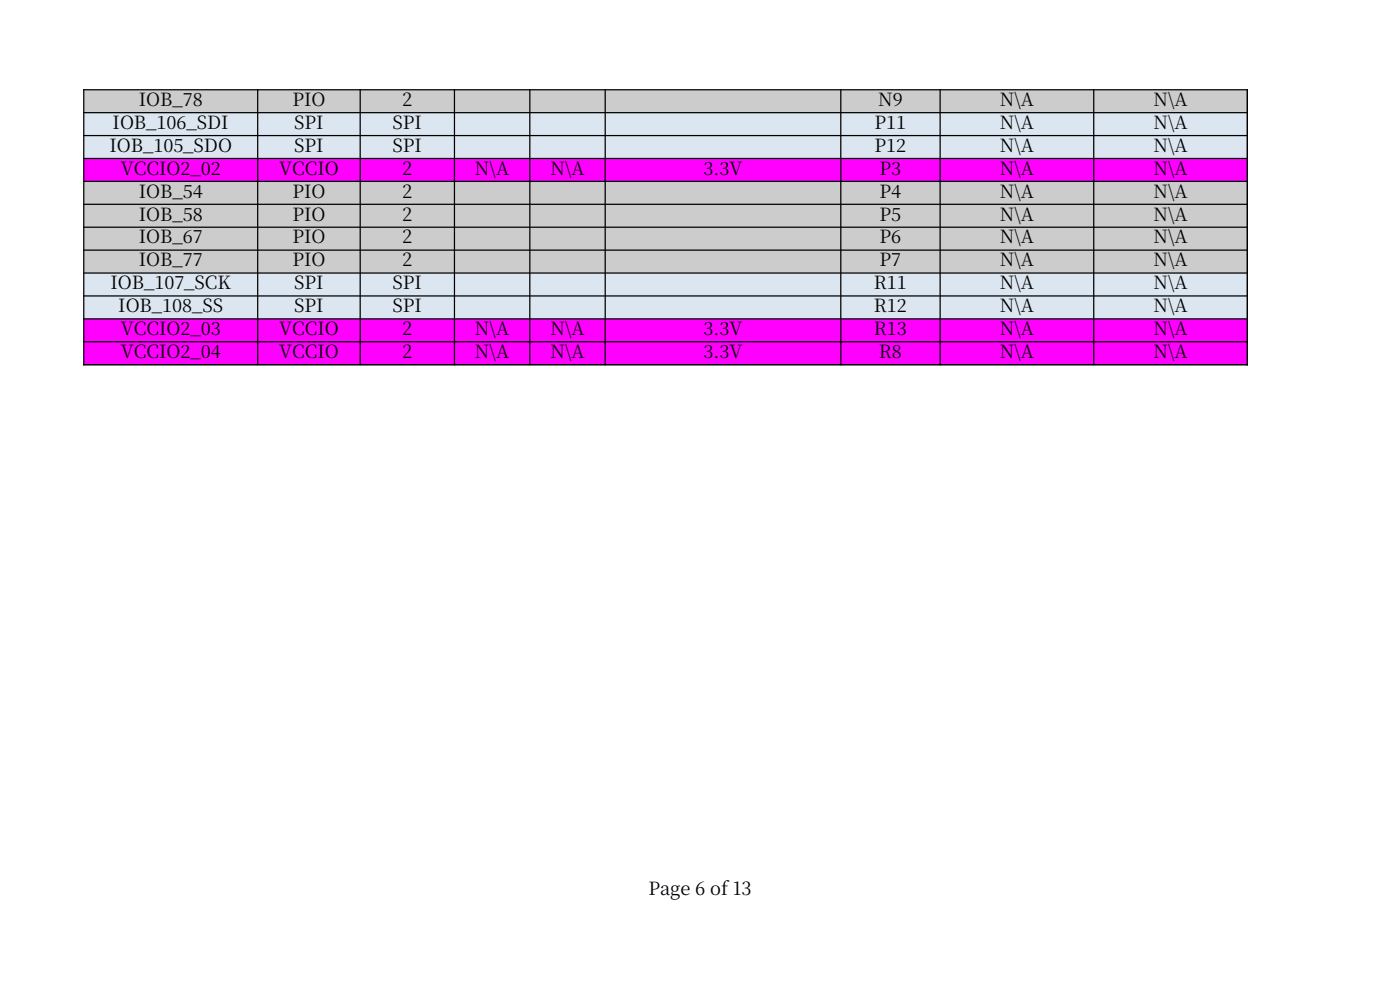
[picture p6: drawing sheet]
<svg xmlns="http://www.w3.org/2000/svg" width="297mm" height="210mm" viewBox="0 0 297 210" stroke-linecap="round" stroke-linejoin="round" font-family="sans-serif">
<defs><g id="words">
<g font-size="3.9">
<text x="29.4" y="22.5">IOB_78</text>
<text x="62" y="22.5">PIO</text>
<text x="85.3" y="22.5">2</text>
<text x="186.3" y="22.5">N9</text>
<text x="212.1" y="22.5">N\A</text>
<text x="244.7" y="22.5">N\A</text>
<text x="23.9" y="27.3">IOB_106_SDI</text>
<text x="62.4" y="27.3">SPI</text>
<text x="83.3" y="27.3">SPI</text>
<text x="185.5" y="27.3">P11</text>
<text x="212.1" y="27.3">N\A</text>
<text x="244.7" y="27.3">N\A</text>
<text x="23.2" y="32.2">IOB_105_SDO</text>
<text x="62.4" y="32.2">SPI</text>
<text x="83.3" y="32.2">SPI</text>
<text x="185.5" y="32.2">P12</text>
<text x="212.1" y="32.2">N\A</text>
<text x="244.7" y="32.2">N\A</text>
<text x="25.6" y="37">VCCIO2_02</text>
<text x="29.4" y="41.9">IOB_54</text>
<text x="59.2" y="37">VCCIO</text>
<text x="62" y="41.9">PIO</text>
<text x="85.3" y="37">2</text>
<text x="85.3" y="41.9">2</text>
<text x="100.8" y="37">N\A</text>
<text x="116.8" y="37">N\A</text>
<text x="149.2" y="37">3.3V</text>
<text x="186.6" y="37">P3</text>
<text x="186.6" y="41.9">P4</text>
<text x="212.1" y="37">N\A</text>
<text x="212.1" y="41.9">N\A</text>
<text x="244.7" y="37">N\A</text>
<text x="244.7" y="41.9">N\A</text>
<text x="29.4" y="46.8">IOB_58</text>
<text x="62" y="46.8">PIO</text>
<text x="85.3" y="46.8">2</text>
<text x="186.6" y="46.8">P5</text>
<text x="212.1" y="46.8">N\A</text>
<text x="244.7" y="46.8">N\A</text>
<text x="29.4" y="51.7">IOB_67</text>
<text x="62" y="51.7">PIO</text>
<text x="85.3" y="51.7">2</text>
<text x="186.6" y="51.7">P6</text>
<text x="212.1" y="51.7">N\A</text>
<text x="244.7" y="51.7">N\A</text>
<text x="29.4" y="56.5">IOB_77</text>
<text x="62" y="56.5">PIO</text>
<text x="85.3" y="56.5">2</text>
<text x="186.6" y="56.5">P7</text>
<text x="212.1" y="56.5">N\A</text>
<text x="244.7" y="56.5">N\A</text>
<text x="23.4" y="61.4">IOB_107_SCK</text>
<text x="62.4" y="61.4">SPI</text>
<text x="83.3" y="61.4">SPI</text>
<text x="185.4" y="61.4">R11</text>
<text x="212.1" y="61.4">N\A</text>
<text x="244.7" y="61.4">N\A</text>
<text x="25.1" y="66.2">IOB_108_SS</text>
<text x="25.6" y="71.1">VCCIO2_03</text>
<text x="59.2" y="71.1">VCCIO</text>
<text x="62.4" y="66.2">SPI</text>
<text x="83.3" y="66.2">SPI</text>
<text x="85.3" y="71.1">2</text>
<text x="100.8" y="71.1">N\A</text>
<text x="116.8" y="71.1">N\A</text>
<text x="149.2" y="71.1">3.3V</text>
<text x="185.4" y="66.2">R12</text>
<text x="185.4" y="71.1">R13</text>
<text x="212.1" y="66.2">N\A</text>
<text x="212.1" y="71.1">N\A</text>
<text x="244.7" y="66.2">N\A</text>
<text x="244.7" y="71.1">N\A</text>
<text x="25.6" y="75.9">VCCIO2_04</text>
<text x="59.2" y="75.9">VCCIO</text>
<text x="85.3" y="75.9">2</text>
<text x="100.8" y="75.9">N\A</text>
<text x="116.8" y="75.9">N\A</text>
<text x="149.2" y="75.9">3.3V</text>
<text x="186.4" y="75.9">R8</text>
<text x="212.1" y="75.9">N\A</text>
<text x="244.7" y="75.9">N\A</text>
<text x="137.5" y="189.8">Page 6 of 13</text>
</g>
</g></defs>
<path d="M17.8 19h246.8v4.9h-246.8z" fill-rule="evenodd" fill="#ccc"/>
<path d="M17.8 23.9h246.8v9.7h-246.8z" fill-rule="evenodd" fill="#dce6f1"/>
<path d="M17.8 33.6h246.8v4.9h-246.8z" fill-rule="evenodd" fill="#f0f"/>
<path d="M17.8 38.5h246.8v19.4h-246.8z" fill-rule="evenodd" fill="#ccc"/>
<path d="M17.8 57.9h246.8v9.7h-246.8z" fill-rule="evenodd" fill="#dce6f1"/>
<path d="M17.8 67.6h246.8v9.7h-246.8z" fill-rule="evenodd" fill="#f0f"/>
<g fill="none" stroke="#000" stroke-width=".26">
<path d="M17.6 19h247.1M17.8 18.9v58.6M54.7 18.9v58.6M76.4 18.9v58.6M96.4 18.9v58.6M112.4 18.9v58.6M128.4 18.9v58.6M178.4 18.9v58.6M199.4 18.9v58.6M232 18.9v58.6M264.6 18.9v58.6M17.6 23.9h247.1"/>
<path d="M17.6 28.8h247.1M17.6 33.6h247.1M17.6 38.5h247.1M17.6 43.3h247.1M17.6 48.2h247.1M17.6 53.1h247.1M17.6 57.9h247.1M17.6 62.8h247.1M17.6 67.6h247.1M17.6 72.5h247.1M17.6 77.4h247.1"/>
</g>
<use href="#words"/>
</svg>
